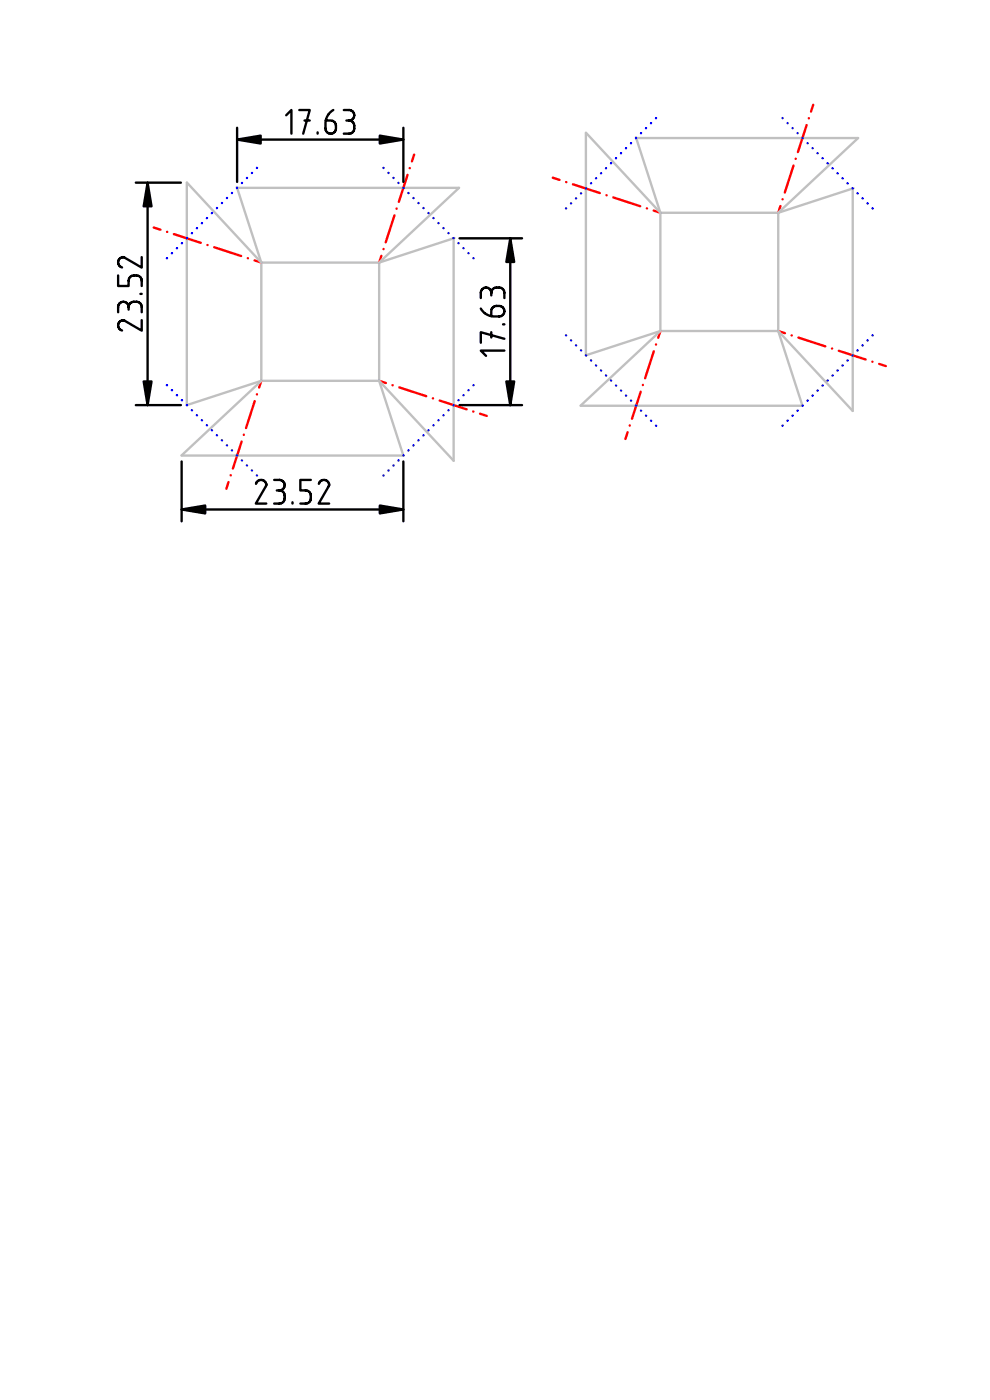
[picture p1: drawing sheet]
<svg xmlns="http://www.w3.org/2000/svg" width="105mm" height="148mm" viewBox="0 0 105 148" stroke-linecap="round" stroke-linejoin="round" font-family="sans-serif">
<g fill="none" stroke="#c0c0c0" stroke-width=".25">
<path d="M25.1 19.8l2.6 8M25.1 19.9h23.5l-8.5 7.9M62 14.1v23.5l7.9-2.6M62 14l7.9 8.5M67.3 14.5l2.6 8M67.3 14.6h23.5l-8.4 7.9M90.2 19.9v23.6l-7.8-8.5M90.3 19.9l-7.9 2.6M27.7 27.8v12.5M27.7 27.8h12.4M27.7 27.8l-7.9-8.5v23.6l7.9-2.6M40.1 27.8v12.5"/>
<path d="M48 25.2v23.6l-7.9-8.5M48.1 25.2l-8 2.6M69.9 22.5v12.5M69.9 22.5h12.5M69.9 35h12.5M69.9 35l-8.5 7.9M82.4 22.5v12.5M82.4 35l2.5 7.9h-23.4M27.7 40.3h12.4M27.7 40.3l-8.5 7.9M40.1 40.3l2.6 7.9h-23.5"/>
</g>
<g fill="none" stroke="#f00" stroke-width=".25">
<path d="M43.1 18.5l-.9 2.9M43.4 17.8h.1M43.8 16.4l-.2 .7M58.5 18.8l.7 .2M59.9 19.3h.1M60.6 19.5l2.9 .9M84 17.5l-.9 2.9M84.2 16.8h.1M85.4 13.2l-1 2.9M85.6 12.5h.1M86.1 11.1l-.3 .7M16.3 24.1l.7 .2"/>
<path d="M17.7 24.5h.1M18.4 24.8l2.8 .9M21.9 25.9h.1M22.7 26.2l2.8 .9M26.2 27.3h.1M26.9 27.6l.8 .2M40.4 27.1l-.3 .7M40.6 26.4h.1M41.7 22.8l-.9 2.8M42 22.1h.1M64.2 20.7h.1M64.9 20.9l2.9 .9"/>
<path d="M68.5 22.1h.1M69.2 22.3l.7 .2M69.2 37.2l-.9 2.8M69.4 36.4v.1M69.9 35l-.2 .7M82.4 35l.7 .3M82.6 21.8l-.2 .7M82.8 21.1h.1M83.8 35.5h.1M84.5 35.7l2.8 1M88 36.9h.1M88.8 37.1l2.8 .9"/>
<path d="M92.3 38.3h.1M93 38.5l.8 .2M24.2 51l-.2 .7M24.4 50.3h.1M25.6 46.7l-1 2.9M25.8 46h.1M27 42.4l-1 2.9M27.2 41.7h.1M27.7 40.3l-.3 .7M40.1 40.3l.7 .2M41.5 40.8h.1M42.3 41l2.8 .9"/>
<path d="M45.8 42.2h.1M46.5 42.4l2.9 .9M50.1 43.5v.1M50.8 43.8l.7 .2M66.4 45.7l-.2 .8M66.7 45h-.1M67.8 41.5l-.9 2.8M68 40.7v.1"/>
</g>
<g fill="none" stroke="#00f" stroke-width=".25">
<path d="M25.1 19.9h.1M25.6 19.4h.1M26.1 18.8h.1M26.7 18.3h.1M27.2 17.8h.1M40.6 17.8h.1M41.1 18.3h.1M41.6 18.8h.1M42.2 19.4h.1M42.7 19.9h.1M62 19.9h.1M62.6 19.4h-.1"/>
<path d="M63.1 18.9h.1M63.6 18.3v.1M64.1 17.8h.1M64.7 17.3h.1M65.2 16.7v.1M65.7 16.2h.1M66.3 15.7h-.1M66.8 15.1v.1M67.3 14.6h.1M67.9 14.1h-.1M68.4 13.6h.1M68.9 13h.1"/>
<path d="M69.4 12.5h.1M82.8 12.5h.1M83.3 13h.1M83.9 13.6h.1M84.4 14.1h.1M84.9 14.6h.1M85.5 15.1v.1M86 15.7h.1M86.5 16.2h.1M87 16.7l.1 .1M87.6 17.3h.1M88.1 17.8h.1"/>
<path d="M88.6 18.3l.1 .1M89.2 18.9h.1M89.7 19.4h.1M90.2 19.9h.1M17.7 27.3h.1M18.2 26.8h.1M18.7 26.3h.1M19.3 25.7h-.1M19.8 25.2h.1M20.3 24.7h.1M20.9 24.1l-.1 .1M21.4 23.6h.1"/>
<path d="M21.9 23.1h.1M22.4 22.5v.1M23 22h.1M23.5 21.5h.1M24 20.9v.1M24.6 20.4h-.1M43.2 20.4h.1M43.8 20.9v.1M44.3 21.5h.1M44.8 22h.1M45.3 22.5l.1 .1M45.9 23.1h.1"/>
<path d="M46.4 23.6h.1M46.9 24.1v.1M47.5 24.7h.1M48 25.2h.1M48.5 25.7h.1M49 26.3h.1M49.6 26.8h.1M50.1 27.3h.1M59.9 35.5h.1M59.9 22v.1M60.4 36h.1M60.4 21.5h.1"/>
<path d="M61 36.5v.1M61 21h.1M61.5 37.1h.1M61.5 20.5h.1M62 37.6h.1M62.5 38.1l.1 .1M63.1 38.7h.1M63.6 39.2h.1M64.1 39.7v.1M88.1 39.7v.1M88.7 39.2h-.1M89.2 38.7h.1"/>
<path d="M89.7 38.1v.1M90.2 37.6h.1M90.8 20.5h.1M90.8 37.1h.1M91.3 21h.1M91.3 36.5v.1M91.8 21.5h.1M91.8 36h.1M92.3 22l.1 .1M92.4 35.5h-.1M17.7 40.8h.1M18.2 41.3h.1"/>
<path d="M18.7 41.8h.1M19.2 42.3l.1 .1M19.8 42.9h.1M20.3 43.4h.1M20.8 43.9l.1 .1M21.4 44.5h.1M21.9 45h.1M22.4 45.5v.1M23 46.1h.1M23.5 46.6h.1M24 47.1h.1M24.5 47.7h.1"/>
<path d="M25.1 48.2h.1M25.6 48.7h.1M26.1 49.3h.1M26.7 49.8h.1M27.2 50.3h.1M40.6 50.3h.1M41.1 49.8h.1M41.7 49.3h-.1M42.2 48.7h.1M42.7 48.2h.1M43.2 47.7h.1M43.8 47.1h.1"/>
<path d="M44.3 46.6h.1M44.8 46.1h.1M45.4 45.5l-.1 .1M45.9 45h.1M46.4 44.5h.1M46.9 43.9v.1M47.5 43.4h.1M48 42.9h.1M48.5 42.3v.1M49.1 41.8h-.1M49.6 41.3h.1M50.1 40.8h.1"/>
<path d="M64.7 40.3h.1M65.2 40.8h.1M65.7 41.3h.1M66.2 41.9h.1M66.8 42.4h.1M67.3 42.9h.1M67.8 43.4l.1 .1M68.4 44h.1M68.9 44.5h.1M69.4 45v.1M82.8 45v.1M83.4 44.5h-.1"/>
<path d="M83.9 44h.1M84.4 43.4v.1M84.9 42.9h.1M85.5 42.4h.1M86 41.9h.1M86.5 41.3h.1M87.1 40.8h-.1M87.6 40.3h.1"/>
</g>
<g fill="none" stroke="#000" stroke-width=".25">
<path d="M14.4 19.3h4.7M15.6 19.3v23.6M25.1 14.8h17.6M25.1 13.5v5.8M30.3 12.2l.5-.6v2.5M31.7 11.6h1.1l-.7 2.5M32.2 12.8h.6M33.6 14v.1M35.3 11.6a1.67 1.67 0 0 0-.9 1.5v.5a.55 .55 0 0 0 .6 .5 .55 .55 0 0 0 .6-.5v-.3a.56 .56 0 0 0-.6-.5h-.5M36.4 11.6h.5a.56 .56 0 0 1 .6 .6 .56 .56 0 0 1-.6 .6M36.7 12.8h.2M36.9 12.8a.56 .56 0 0 1 .6 .5v.3a.56 .56 0 0 1-.6 .5h-.5"/>
<path d="M42.7 13.5v5.8M12.5 29.2v1.1h1.1v-.6a.56 .56 0 0 1 .6-.5h.2a.56 .56 0 0 1 .6 .5v.6M12.9 33.9a.56 .56 0 0 0-.4 .5 .56 .56 0 0 0 .4 .6M12.9 33.9h.1M13.6 32.5a.55 .55 0 0 0-.5-.6 .55 .55 0 0 0-.6 .6v.5M13.6 32.5a.56 .56 0 0 1 .6-.6h.2a.56 .56 0 0 1 .6 .6v.5M13.6 32.5v.3M14.9 31.1h.1M15 33.9v1.1l-1.8-1.1h-.3M15 27.2v1.1l-2-1.1a.56 .56 0 0 0-.5 .5 .56 .56 0 0 0 .4 .6M48.6 25.2h6.7M50.9 32.7a1.66 1.66 0 0 0 1.4 .8h.5a.56 .56 0 0 0 .6-.6 .56 .56 0 0 0-.6-.5h-.3a.56 .56 0 0 0-.5 .5v.6"/>
<path d="M52 31a.55 .55 0 0 0-.6-.6 .55 .55 0 0 0-.5 .6v.5M52 31a.56 .56 0 0 1 .5-.6h.3a.56 .56 0 0 1 .6 .6v.5M52 31v.3M52 35.2v.5M53.2 34.3h.2M53.4 37.1h-2.5l.5 .6M53.4 35.9l-2.5-.7v1.1M54 25.2v17.7M14.4 42.9h4.7M19.2 53.9h23.5M19.2 48.8v6.4M27.1 51.2a.54 .54 0 0 1 .6-.4 .54 .54 0 0 1 .4 .6l-1 1.9h1.1"/>
<path d="M29 50.8h.6a.56 .56 0 0 1 .5 .5 .56 .56 0 0 1-.5 .6M29.3 51.9h.3M29.6 51.9a.56 .56 0 0 1 .5 .6v.2a.56 .56 0 0 1-.5 .6h-.6M31 53.2v.1M32.9 50.8h-1.1v1.1h.5a.56 .56 0 0 1 .6 .6v.2a.56 .56 0 0 1-.6 .6h-.5M33.7 51.2a.54 .54 0 0 1 .7-.4 .54 .54 0 0 1 .4 .6l-1.1 1.9h1.1M42.7 48.8v6.4M48.6 42.9h6.7"/>
</g>
<path d="M15.6 19.3l.4 2.5h-.8zM25.1 14.8l2.5-.4v.8zM40.2 14.4l2.5 .4-2.5 .4zM54 25.2l.4 2.5h-.8zM15.2 40.4h.8l-.4 2.5zM19.2 53.9l2.5-.4v.8zM40.2 53.5l2.5 .4-2.5 .4zM53.6 40.4h.8l-.4 2.5z" fill="#000"/>
<path d="M15.6 19.3l.4 2.5h-.8zM25.1 14.8l2.5-.4v.8zM40.2 14.4l2.5 .4-2.5 .4zM54 25.2l.4 2.5h-.8zM15.2 40.4h.8l-.4 2.5zM19.2 53.9l2.5-.4v.8zM40.2 53.5l2.5 .4-2.5 .4zM53.6 40.4h.8l-.4 2.5z" fill="#000" stroke="#000" stroke-width=".25"/>
</svg>
